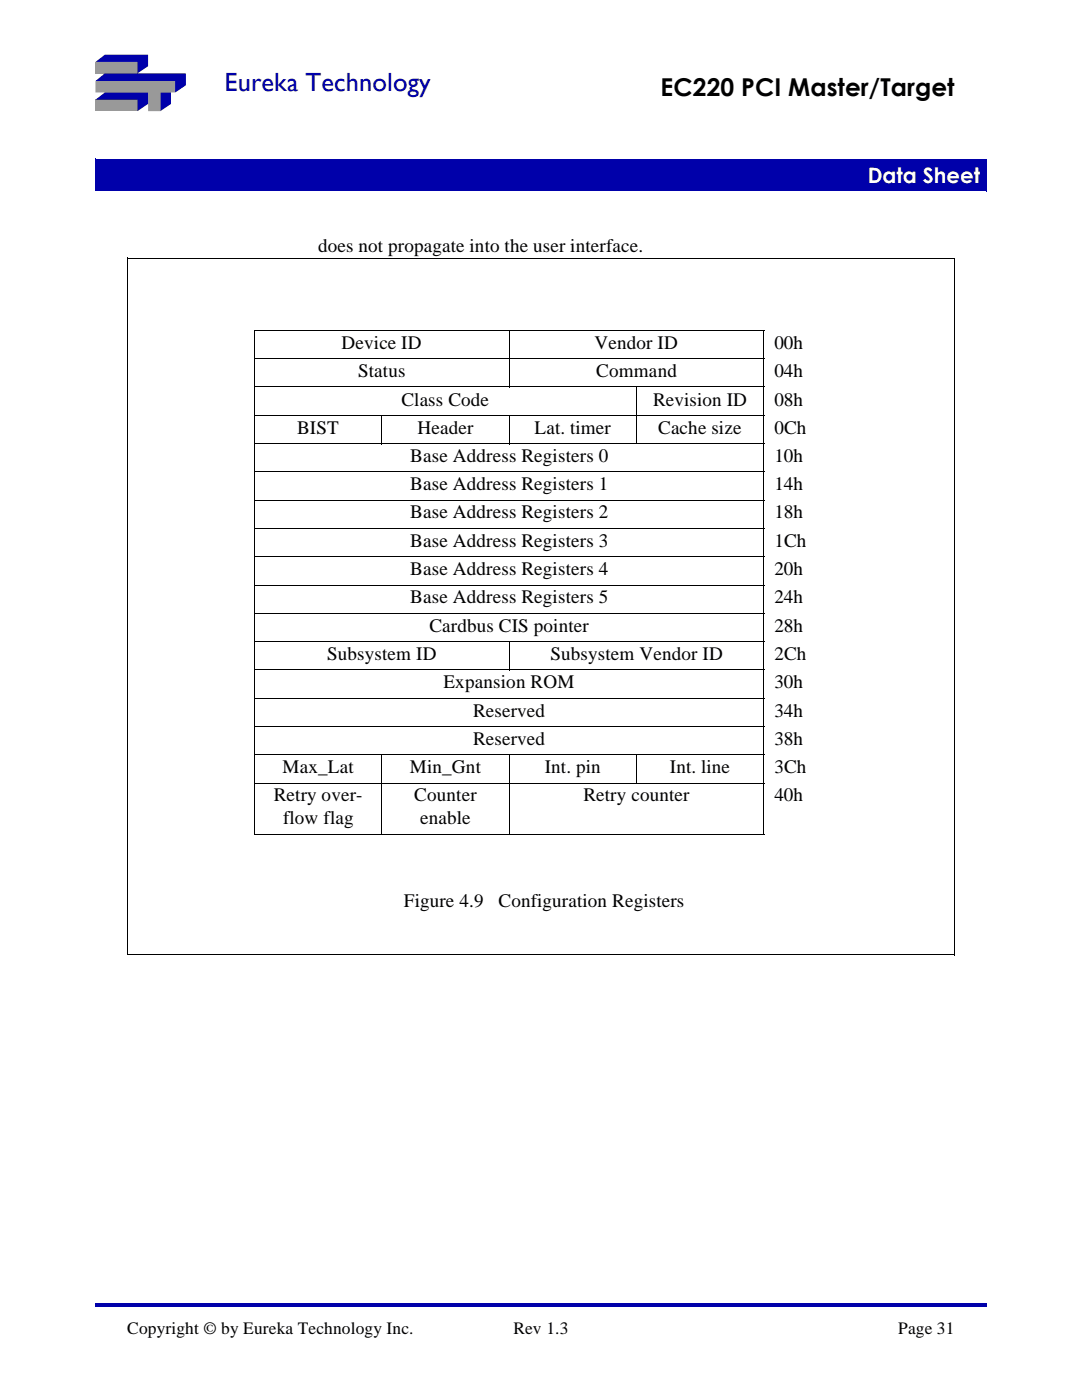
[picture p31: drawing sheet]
<svg xmlns="http://www.w3.org/2000/svg" width="216mm" height="279mm" viewBox="0 0 216 279" stroke-linecap="round" stroke-linejoin="round" font-family="sans-serif">
<defs><g id="words">
<text font-size="5.2" fill="#00a" x="44.8" y="18.2">Eureka Technology</text>
<text font-size="4.9" x="131.8" y="19.1">EC220 PCI Master/Target</text>
<text font-size="4.2" fill="#fff" x="173.1" y="36.5">Data Sheet</text>
<g font-size="3.8">
<text x="63.5" y="50.2">does not propagate into the user interface.</text>
<text x="68.2" y="69.6">Device ID</text>
<text x="118.6" y="69.6">Vendor ID</text>
<text x="154.5" y="69.6">00h</text>
<text x="71.5" y="75.3">Status</text>
<text x="119" y="75.3">Command</text>
<text x="154.5" y="75.3">04h</text>
<text x="80.1" y="80.9">Class Code</text>
<text x="130.3" y="80.9">Revision ID</text>
<text x="154.5" y="80.9">08h</text>
<text x="59.3" y="86.5">BIST</text>
<text x="83.3" y="86.5">Header</text>
<text x="106.7" y="86.5">Lat. timer</text>
<text x="131.3" y="86.5">Cache size</text>
<text x="154.5" y="86.5">0Ch</text>
<text x="81.9" y="92.2">Base Address Registers 0</text>
<text x="154.5" y="92.2">10h</text>
<text x="81.9" y="97.9">Base Address Registers 1</text>
<text x="154.5" y="97.9">14h</text>
<text x="81.9" y="103.5">Base Address Registers 2</text>
<text x="154.5" y="103.5">18h</text>
<text x="81.9" y="109.1">Base Address Registers 3</text>
<text x="154.5" y="109.1">1Ch</text>
<text x="81.9" y="114.8">Base Address Registers 4</text>
<text x="154.5" y="114.8">20h</text>
<text x="81.9" y="120.4">Base Address Registers 5</text>
<text x="154.5" y="120.4">24h</text>
<text x="65.3" y="131.7">Subsystem ID</text>
<text x="85.7" y="126.1">Cardbus CIS pointer</text>
<text x="109.8" y="131.7">Subsystem Vendor ID</text>
<text x="154.5" y="126.1">28h</text>
<text x="154.5" y="131.7">2Ch</text>
<text x="88.5" y="137.3">Expansion ROM</text>
<text x="154.5" y="137.3">30h</text>
<text x="94.4" y="143">Reserved</text>
<text x="154.5" y="143">34h</text>
<text x="94.4" y="148.7">Reserved</text>
<text x="154.5" y="148.7">38h</text>
<text x="56.4" y="154.3">Max_Lat</text>
<text x="81.8" y="154.3">Min_Gnt</text>
<text x="108.7" y="154.3">Int. pin</text>
<text x="133.7" y="154.3">Int. line</text>
<text x="154.5" y="154.3">3Ch</text>
<text x="54.6" y="159.9">Retry over-</text>
<text x="82.6" y="159.9">Counter</text>
<text x="116.4" y="159.9">Retry counter</text>
<text x="154.5" y="159.9">40h</text>
<text x="56.5" y="164.5">flow flag</text>
<text x="83.8" y="164.5">enable</text>
<text x="80.6" y="181.1">Figure 4.9</text>
<text x="99.5" y="181.1">Configuration Registers</text>
</g>
<g font-size="3.5">
<text x="25.4" y="266.2">Copyright © by Eureka Technology Inc.</text>
<text x="102.4" y="266.2">Rev 1.3</text>
<text x="179.2" y="266.2">Page 31</text>
</g>
</g></defs>
<path d="M19 260h177.8v.7h-177.8z" fill="#00a"/>
<g fill="#999">
<path d="M19 12.4h8.4v2.2h-8.4z"/>
<path d="M19 19.9h8.4v2.3h-8.4z"/>
</g>
<path d="M19 16.2h16v2.3h-3v3.7h-2.5v-3.7h-10.5z" fill-rule="evenodd" fill="#999"/>
<g fill="#00a">
<path d="M32 18.5h2.1v2.2l-2.1 1.5z" fill-rule="evenodd"/>
<path d="M19 16.2l1.9-1.6h16.2v2.4l-2.1 1.5v-2.3z" fill-rule="evenodd"/>
<path d="M19 12.4l1.9-1.5h8.6v2.3l-2.1 1.4v-2.2z" fill-rule="evenodd"/>
<path d="M19 19.9l1.9-1.4h8.6v2.2l-2.1 1.5v-2.3z" fill-rule="evenodd"/>
</g>
<path d="M19 31.8h177.8v6.3h-177.8z" fill="#00a"/>
<path d="M19 38.1h177.8M19 31.7v6.4M19 31.8h177.9M196.8 31.8v6.4" fill="none" stroke="#00a" stroke-width=".2"/>
<path d="M50.8 57.8h114.3v109.9h-114.3z" fill="#fff"/>
<g fill="none" stroke="#000" stroke-width=".2">
<path d="M50.7 66h101.8M50.7 71.6h101.8M50.7 77.2h101.8M50.8 66v100.5M101.6 65.9v11.5M127 77.1v11.5M152.4 66v100.5M50.7 82.9h101.8M50.7 88.6h101.8M50.7 94.1h101.8M50.7 99.8h101.8M76.2 82.8v5.8"/>
<path d="M101.6 82.8v5.8M50.7 105.5h101.8M50.7 111.1h101.8M50.7 116.8h101.8M50.7 122.4h101.8M50.7 128h101.8M50.7 133.7h101.8M50.7 139.4h101.8M101.6 127.9v5.9M50.7 144.9h101.8M50.7 150.6h101.8M50.7 156.3h101.8"/>
<path d="M76.2 150.5v16.1M101.6 150.5v16.1M127 150.5v5.9M50.7 166.5h101.8"/>
</g>
<path d="M64.1 178.5h89v3.2h-89z" fill="#fff"/>
<path d="M25.5 51.6h165M25.5 51.5v139.1M190.4 51.6v139.1M25.4 190.6h165" fill="none" stroke="#000" stroke-width=".2"/>
<use href="#words"/>
</svg>
